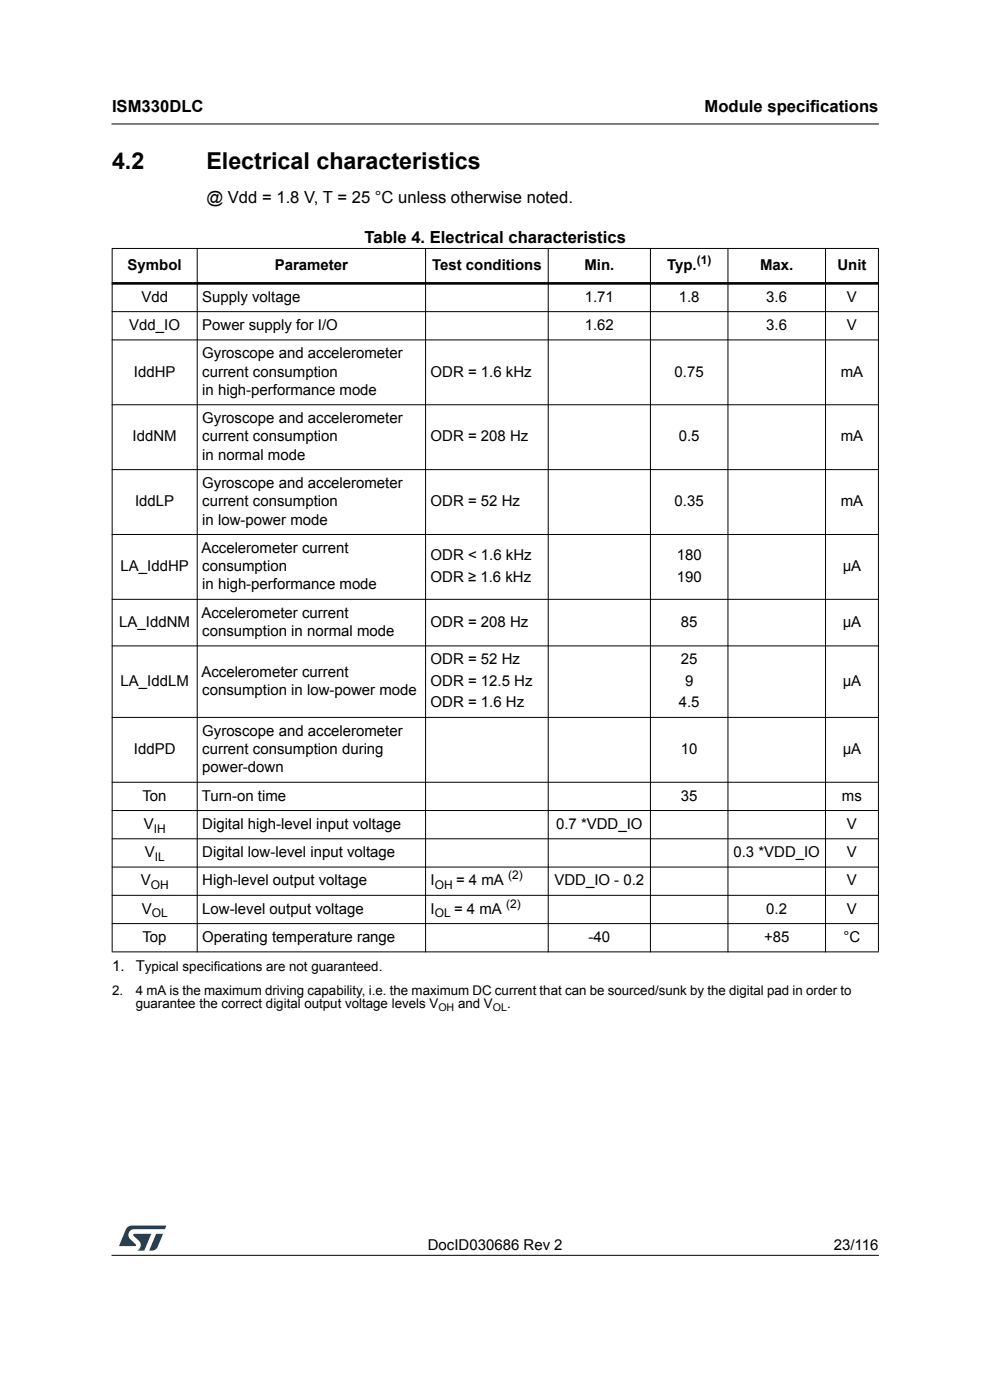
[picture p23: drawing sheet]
<svg xmlns="http://www.w3.org/2000/svg" width="210mm" height="297mm" viewBox="0 0 210 297" stroke-linecap="round" stroke-linejoin="round" font-family="sans-serif">
<defs><g id="words">
<g font-size="4.9">
<text x="23.7" y="35.9">4.2</text>
<text x="43.8" y="35.9">Electrical characteristics</text>
</g>
<g font-size="3.5">
<text x="23.7" y="23.9">ISM330DLC</text>
<text x="149.4" y="23.9">Module specifications</text>
<text x="43.8" y="43.1">@ Vdd = 1.8 V, T = 25 °C unless otherwise noted.</text>
<text x="77.3" y="51.5">Table 4. Electrical characteristics</text>
</g>
<g font-size="3.2">
<text x="27.1" y="57.3">Symbol</text>
<text x="58.3" y="57.3">Parameter</text>
<text x="91.6" y="57.3">Test conditions</text>
<text x="123.9" y="57.3">Min.</text>
<text x="141.4" y="57.3">Typ.</text>
<text x="161.2" y="57.3">Max.</text>
<text x="177.6" y="57.3">Unit</text>
<text x="30" y="64">Vdd</text>
<text x="42.9" y="64">Supply voltage</text>
<text x="124" y="64">1.71</text>
<text x="143.9" y="64">1.8</text>
<text x="162.5" y="64">3.6</text>
<text x="179.6" y="64">V</text>
<text x="27.4" y="70">Vdd_IO</text>
<text x="42.9" y="70">Power supply for I/O</text>
<text x="124" y="70">1.62</text>
<text x="162.5" y="70">3.6</text>
<text x="179.6" y="70">V</text>
<text x="42.9" y="76">Gyroscope and accelerometer</text>
<text x="28.4" y="79.9">IddHP</text>
<text x="42.9" y="79.9">current consumption</text>
<text x="42.9" y="83.8">in high-performance mode</text>
<text x="91.3" y="79.9">ODR = 1.6 kHz</text>
<text x="143" y="79.9">0.75</text>
<text x="178.3" y="79.9">mA</text>
<text x="42.9" y="89.8">Gyroscope and accelerometer</text>
<text x="28.1" y="93.6">IddNM</text>
<text x="42.9" y="93.6">current consumption</text>
<text x="91.3" y="93.6">ODR = 208 Hz</text>
<text x="143.9" y="93.6">0.5</text>
<text x="178.3" y="93.6">mA</text>
<text x="42.9" y="97.5">in normal mode</text>
<text x="28.6" y="107.4">IddLP</text>
<text x="42.9" y="103.5">Gyroscope and accelerometer</text>
<text x="42.9" y="107.4">current consumption</text>
<text x="91.3" y="107.4">ODR = 52 Hz</text>
<text x="143" y="107.4">0.35</text>
<text x="178.3" y="107.4">mA</text>
<text x="42.9" y="111.3">in low-power mode</text>
<text x="42.7" y="117.3">Accelerometer current</text>
<text x="91.3" y="118.9">ODR &lt; 1.6 kHz</text>
<text x="143.5" y="118.9">180</text>
<text x="25.6" y="121.1">LA_IddHP</text>
<text x="42.9" y="121.1">consumption</text>
<text x="42.9" y="125">in high-performance mode</text>
<text x="91.3" y="123.4">ODR ≥ 1.6 kHz</text>
<text x="143.5" y="123.4">190</text>
<text x="178.7" y="121.1">μA</text>
<text x="42.7" y="131">Accelerometer current</text>
<text x="25.3" y="133">LA_IddNM</text>
<text x="42.9" y="134.9">consumption in normal mode</text>
<text x="91.3" y="133">ODR = 208 Hz</text>
<text x="144.4" y="133">85</text>
<text x="178.7" y="133">μA</text>
<text x="42.7" y="143.5">Accelerometer current</text>
<text x="91.3" y="140.9">ODR = 52 Hz</text>
<text x="144.4" y="140.9">25</text>
<text x="25.6" y="145.5">LA_IddLM</text>
<text x="42.9" y="147.4">consumption in low-power mode</text>
<text x="91.3" y="145.5">ODR = 12.5 Hz</text>
<text x="145.2" y="145.5">9</text>
<text x="178.7" y="145.5">μA</text>
<text x="91.3" y="150.1">ODR = 1.6 Hz</text>
<text x="143.9" y="150.1">4.5</text>
<text x="28.4" y="160">IddPD</text>
<text x="42.9" y="156.1">Gyroscope and accelerometer</text>
<text x="42.9" y="160">current consumption during</text>
<text x="144.4" y="160">10</text>
<text x="178.7" y="160">μA</text>
<text x="42.9" y="163.8">power-down</text>
<text x="30.2" y="169.8">Ton</text>
<text x="42.8" y="169.8">Turn-on time</text>
<text x="144.4" y="169.8">35</text>
<text x="178.5" y="169.8">ms</text>
<text x="30.5" y="175.8">V</text>
<text x="42.9" y="175.8">Digital high-level input voltage</text>
<text x="117.9" y="175.8">0.7 *VDD_IO</text>
<text x="179.6" y="175.8">V</text>
<text x="30.7" y="181.8">V</text>
<text x="42.9" y="181.8">Digital low-level input voltage</text>
<text x="155.5" y="181.8">0.3 *VDD_IO</text>
<text x="179.6" y="181.8">V</text>
<text x="29.8" y="187.8">V</text>
<text x="42.9" y="187.8">High-level output voltage</text>
<text x="91.3" y="187.8">I</text>
<text x="96.7" y="187.8">= 4 mA</text>
<text x="117.5" y="187.8">VDD_IO - 0.2</text>
<text x="179.6" y="187.8">V</text>
<text x="30" y="193.8">V</text>
<text x="42.9" y="193.8">Low-level output voltage</text>
<text x="91.3" y="193.8">I</text>
<text x="96.3" y="193.8">= 4 mA</text>
<text x="162.5" y="193.8">0.2</text>
<text x="179.6" y="193.8">V</text>
<text x="30.2" y="199.8">Top</text>
<text x="42.9" y="199.8">Operating temperature range</text>
<text x="124.8" y="199.8">-40</text>
<text x="162" y="199.8">+85</text>
<text x="178.9" y="199.8">°C</text>
<text x="23.8" y="206.1">1.</text>
<text x="28.8" y="206.1">T</text>
<text x="90.7" y="265.1">DocID030686 Rev 2</text>
<text x="176.8" y="265.1">23/116</text>
</g>
<g font-size="2.8">
<text x="30.7" y="206.1">ypical specifications are not guaranteed.</text>
<text x="23.8" y="211">2.</text>
<text x="28.8" y="213.8">guarantee the correct digital output voltage levels V</text>
<text x="28.8" y="211">4 mA is the maximum driving capability, i.e. the maximum DC current that can be sourced/sunk by the digital pad in order to</text>
<text x="97.1" y="213.8">and V</text>
<text x="107.5" y="213.8">.</text>
</g>
<g font-size="2.5">
<text x="147.7" y="56">(1)</text>
<text x="32.6" y="176.6">IH</text>
<text x="32.8" y="182.6">IL</text>
<text x="32" y="188.6">OH</text>
<text x="92.2" y="188.6">OH</text>
<text x="107.7" y="186.6">(2)</text>
<text x="32.2" y="194.6">OL</text>
<text x="92.2" y="194.6">OL</text>
<text x="107.3" y="192.5">(2)</text>
</g>
<g font-size="2.3">
<text x="92.9" y="214.5">OH</text>
<text x="104.5" y="214.5">OL</text>
</g>
</g></defs>
<path d="M23.7 26.3h162.5M23.7 266.3h162.5" fill="none" stroke="#000" stroke-width=".21"/>
<path d="M25.2 260h10.1v5.3h-10.1z" fill="#fff"/>
<g fill="#005189">
<path d="M26.9 260.5l1-.5 7.4 .1-.4 .7h-6.4a1.31 1.31 0 0 0-1.3 1 1.31 1.31 0 0 0 .9 1.5l.7 .6v.4h-3.5z"/>
<path d="M33.1 261.8h1.4l-.6 1.6a2.16 2.16 0 0 1-1.3 1.9l-.9-.1z"/>
<path d="M28.3 261.8h3.7l-1.4 3.4-1.5 .1a1.43 1.43 0 0 0 .6-1.8l-1.4-1.3z"/>
</g>
<g fill="#000" stroke="#000" stroke-width=".21">
<path d="M23.7 52.7h162.6zM23.7 66.1h162.6zM23.7 72.1h162.6zM23.7 85.9h162.6zM23.7 99.6h162.6zM23.7 113.4h162.6zM23.7 127.1h162.6zM23.7 137h162.6zM23.7 152.2h162.6zM23.7 166h162.6zM23.7 171.9h162.6zM23.7 177.9h162.6z"/>
<path d="M23.7 183.9h162.6zM23.7 189.9h162.6zM23.7 195.9h162.6zM23.8 52.8v149zM41.8 52.6v149.4zM90.2 52.6v149.4zM116.2 52.6v149.4zM137.9 52.6v149.4zM154.3 52.6v149.4zM175 52.6v149.4zM186.2 52.8v149zM23.7 201.9h162.6z"/>
</g>
<path d="M23.7 60.1h162.6z" fill="#000" stroke="#000" stroke-width=".55"/>
<use href="#words"/>
</svg>
